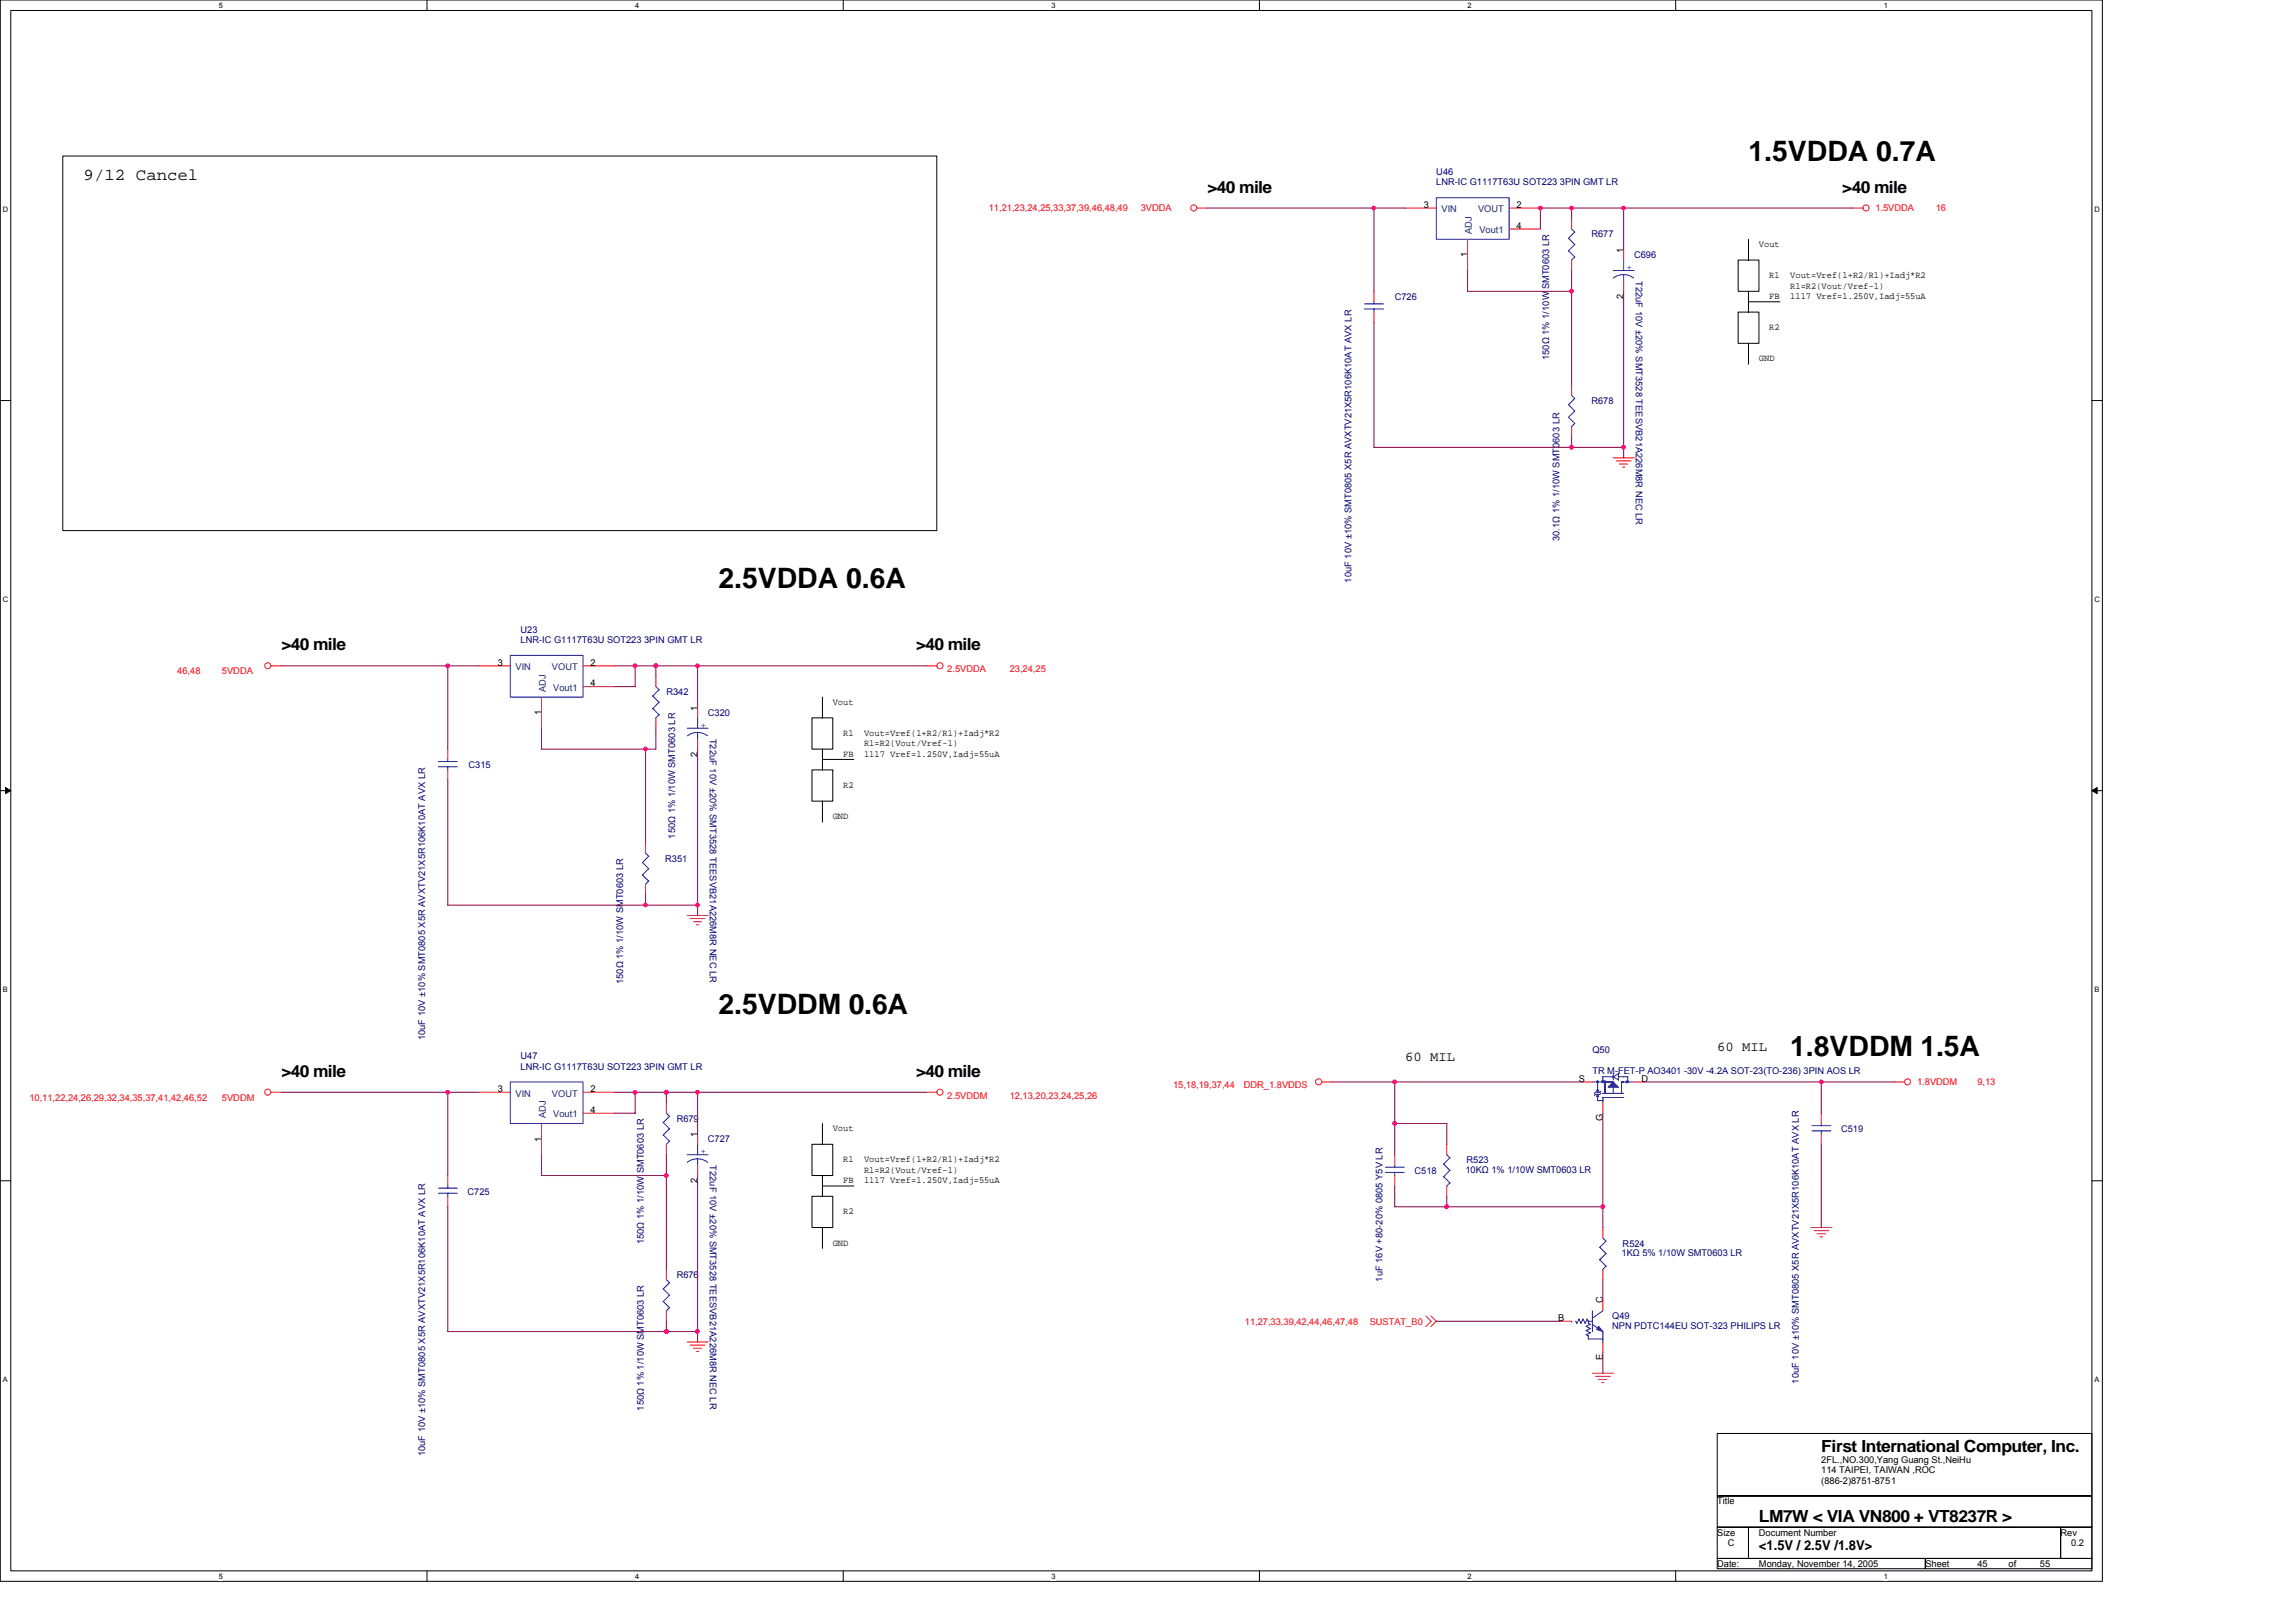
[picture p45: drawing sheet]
<svg xmlns="http://www.w3.org/2000/svg" width="297mm" height="210mm" viewBox="0 0 297 210" stroke-linecap="round" stroke-linejoin="round" font-family="sans-serif">
<defs><g id="words">
<g font-size="3.6">
<text x="226.2" y="20.9">1.5VDDA 0.7A</text>
<text x="92.9" y="76.1">2.5VDDA 0.6A</text>
<text x="92.9" y="131.3">2.5VDDM 0.6A</text>
<text x="231.6" y="136.7">1.8VDDM 1.5A</text>
</g>
<g font-size="2.2">
<text x="10.8" y="23.3">9/12 Cancel</text>
<text x="156.2" y="24.9">&gt;40 mile</text>
<text x="238.3" y="24.9">&gt;40 mile</text>
<text x="36.4" y="84.1">&gt;40 mile</text>
<text x="118.5" y="84.1">&gt;40 mile</text>
<text x="36.4" y="139.3">&gt;40 mile</text>
<text x="118.5" y="139.3">&gt;40 mile</text>
<text x="235.6" y="187.9">First International Computer, Inc.</text>
<text x="227.6" y="197">LM7W &lt; VIA VN800 + VT8237R &gt;</text>
</g>
<g font-size="1.8">
<text x="181.8" y="137.4">60 MIL</text>
<text x="222.2" y="136">60 MIL</text>
<text x="227.6" y="200.6">&lt;1.5V / 2.5V /1.8V&gt;</text>
</g>
<g font-size="1.2" fill="#000080">
<text x="185.8" y="22.6">U46</text>
<text x="185.8" y="24">LNR-IC G1117T63U SOT223 3PIN GMT LR</text>
<text x="205.9" y="30.7">R677</text>
<text x="211.4" y="33.4">C696</text>
<text x="180.4" y="38.8">C726</text>
<text x="211.6" y="36.4" transform="rotate(90 211.6 36.4)">T22uF 10V ±20% SMT3528 TEESVB21A226M8R NEC LR</text>
<text x="200.4" y="46.6" transform="rotate(-90 200.4 46.6)">150Ω 1% 1/10W SMT0603 LR</text>
<text x="205.9" y="52.3">R678</text>
<text x="201.8" y="70" transform="rotate(-90 201.8 70)">30.1Ω 1% 1/10W SMT0603 LR</text>
<text x="174.8" y="75.4" transform="rotate(-90 174.8 75.4)">10uF 10V ±10% SMT0805 X5R AVXTV21X5R106K10AT AVX LR</text>
<text x="67.3" y="81.9">U23</text>
<text x="67.3" y="83.2">LNR-IC G1117T63U SOT223 3PIN GMT LR</text>
<text x="86.2" y="90">R342</text>
<text x="91.6" y="92.6">C320</text>
<text x="91.8" y="95.6" transform="rotate(90 91.8 95.6)">T22uF 10V ±20% SMT3528 TEESVB21A226M8R NEC LR</text>
<text x="60.6" y="99.4">C315</text>
<text x="86.1" y="111.5">R351</text>
<text x="87.3" y="108.5" transform="rotate(-90 87.3 108.5)">150Ω 1% 1/10W SMT0603 LR</text>
<text x="80.6" y="127.4" transform="rotate(-90 80.6 127.4)">150Ω 1% 1/10W SMT0603 LR</text>
<text x="55" y="134.6" transform="rotate(-90 55 134.6)">10uF 10V ±10% SMT0805 X5R AVXTV21X5R106K10AT AVX LR</text>
<text x="67.3" y="137.1">U47</text>
<text x="206" y="136.3">Q50</text>
<text x="67.3" y="138.4">LNR-IC G1117T63U SOT223 3PIN GMT LR</text>
<text x="206" y="139">TR M-FET-P AO3401 -30V -4.2A SOT-23(TO-236) 3PIN AOS LR</text>
<text x="87.5" y="145.2">R679</text>
<text x="91.6" y="147.8">C727</text>
<text x="238.2" y="146.5">C519</text>
<text x="60.5" y="154.6">C725</text>
<text x="91.8" y="150.8" transform="rotate(90 91.8 150.8)">T22uF 10V ±20% SMT3528 TEESVB21A226M8R NEC LR</text>
<text x="183" y="151.9">C518</text>
<text x="189.6" y="151.7">10KΩ 1% 1/10W SMT0603 LR</text>
<text x="189.7" y="150.5">R523</text>
<text x="83.3" y="161" transform="rotate(-90 83.3 161)">150Ω 1% 1/10W SMT0603 LR</text>
<text x="209.9" y="161.3">R524</text>
<text x="87.5" y="165.4">R676</text>
<text x="178.9" y="165.9" transform="rotate(-90 178.9 165.9)">1uF 16V +80-20% 0805 Y5V LR</text>
<text x="209.8" y="162.5">1KΩ 5% 1/10W SMT0603 LR</text>
<text x="208.6" y="170.7">Q49</text>
<text x="208.6" y="171.9">NPN PDTC144EU SOT-323 PHILIPS LR</text>
<text x="232.7" y="179" transform="rotate(-90 232.7 179)">10uF 10V ±10% SMT0805 X5R AVXTV21X5R106K10AT AVX LR</text>
<text x="83.3" y="182.6" transform="rotate(-90 83.3 182.6)">150Ω 1% 1/10W SMT0603 LR</text>
<text x="55" y="188.5" transform="rotate(-90 55 188.5)">10uF 10V ±10% SMT0805 X5R AVXTV21X5R106K10AT AVX LR</text>
</g>
<g font-size="1.2" fill="#f00">
<text x="127.9" y="27.4">11,21,23,24,25,33,37,39,46,48,49</text>
<text x="147.6" y="27.4">3VDDA</text>
<text x="242.6" y="27.4">1.5VDDA</text>
<text x="250.4" y="27.4">16</text>
<text x="22.9" y="87.3">46,48</text>
<text x="28.7" y="87.3">5VDDA</text>
<text x="122.6" y="87">2.5VDDA</text>
<text x="130.6" y="87">23,24,25</text>
<text x="3.8" y="142.5">10,11,22,24,26,29,32,34,35,37,41,42,46,52</text>
<text x="28.7" y="142.5">5VDDM</text>
<text x="122.6" y="142.2">2.5VDDM</text>
<text x="130.6" y="142.2">12,13,20,23,24,25,26</text>
<text x="151.8" y="140.8">15,18,19,37,44</text>
<text x="160.9" y="140.8">DDR_1.8VDDS</text>
<text x="248" y="140.4">1.8VDDM</text>
<text x="255.8" y="140.4">9,13</text>
<text x="161.1" y="171.4">11,27,33,39,42,44,46,47,48</text>
<text x="177.2" y="171.4">SUSTAT_B0</text>
</g>
<g font-size="1.2">
<text x="184.2" y="26.9">3</text>
<text x="196.2" y="26.9">2</text>
<text x="196.2" y="29.6">4</text>
<text x="189.8" y="33.3" transform="rotate(-90 189.8 33.3)">1</text>
<text x="210" y="32.7" transform="rotate(-90 210 32.7)">1</text>
<text x="227.6" y="31.9">Vout</text>
<text x="228.9" y="36">R1</text>
<text x="231.6" y="36">Vout=Vref(1+R2/R1)+Iadj*R2</text>
<text x="210" y="38.7" transform="rotate(-90 210 38.7)">2</text>
<text x="228.9" y="38.7">FB</text>
<text x="231.6" y="37.3">R1=R2(Vout/Vref-1)</text>
<text x="231.6" y="38.7">1117 Vref=1.250V,Iadj=55uA</text>
<text x="227.6" y="46.8">GND</text>
<text x="228.9" y="42.7">R2</text>
<text x="64.4" y="86.1">3</text>
<text x="76.4" y="86.1">2</text>
<text x="76.4" y="88.8">4</text>
<text x="70" y="92.6" transform="rotate(-90 70 92.6)">1</text>
<text x="90.2" y="91.9" transform="rotate(-90 90.2 91.9)">1</text>
<text x="107.7" y="91.2">Vout</text>
<text x="109.1" y="95.2">R1</text>
<text x="111.8" y="95.2">Vout=Vref(1+R2/R1)+Iadj*R2</text>
<text x="90.2" y="97.9" transform="rotate(-90 90.2 97.9)">2</text>
<text x="109.1" y="97.9">FB</text>
<text x="109.1" y="101.9">R2</text>
<text x="111.8" y="97.9">1117 Vref=1.250V,Iadj=55uA</text>
<text x="111.8" y="96.6">R1=R2(Vout/Vref-1)</text>
<text x="107.7" y="106">GND</text>
<text x="64.4" y="141.3">3</text>
<text x="76.4" y="141.3">2</text>
<text x="204.3" y="140">S</text>
<text x="212.4" y="140">D</text>
<text x="70" y="147.7" transform="rotate(-90 70 147.7)">1</text>
<text x="76.4" y="144">4</text>
<text x="90.2" y="147.1" transform="rotate(-90 90.2 147.1)">1</text>
<text x="107.7" y="146.4">Vout</text>
<text x="207.3" y="145.1" transform="rotate(-90 207.3 145.1)">G</text>
<text x="90.2" y="153.1" transform="rotate(-90 90.2 153.1)">2</text>
<text x="109.1" y="153.1">FB</text>
<text x="109.1" y="150.4">R1</text>
<text x="111.8" y="151.8">R1=R2(Vout/Vref-1)</text>
<text x="111.8" y="150.4">Vout=Vref(1+R2/R1)+Iadj*R2</text>
<text x="111.8" y="153.1">1117 Vref=1.250V,Iadj=55uA</text>
<text x="107.7" y="161.2">GND</text>
<text x="109.1" y="157.1">R2</text>
<text x="201.6" y="171">B</text>
<text x="207.3" y="168.7" transform="rotate(-90 207.3 168.7)">C</text>
<text x="207.3" y="176" transform="rotate(-90 207.3 176)">E</text>
<text x="235.6" y="189.3">2FL.,NO.300,Yang Guang St.,NeiHu</text>
<text x="235.6" y="190.6">114 TAIPEI, TAIWAN ,ROC</text>
<text x="222.2" y="194.7">Title</text>
<text x="235.6" y="192">(886-2)8751-8751</text>
<text x="222.2" y="198.7">Size</text>
<text x="222.2" y="202.8">Date:</text>
<text x="223.5" y="200.1">C</text>
<text x="227.6" y="198.7">Document Number</text>
<text x="227.6" y="202.8">Monday, November 14, 2005</text>
<text x="249.1" y="202.8">Sheet</text>
<text x="255.8" y="202.8">45</text>
<text x="259.9" y="202.8">of</text>
<text x="263.9" y="202.8">55</text>
<text x="266.6" y="198.7">Rev</text>
<text x="267.9" y="200.1">0.2</text>
</g>
<g font-size="1.2" fill="#004080">
<text x="186.5" y="27.5">VIN</text>
<text x="191.2" y="27.5">VOUT</text>
<text x="190.4" y="30.3" transform="rotate(-90 190.4 30.3)">ADJ</text>
<text x="191.4" y="30.2">Vout1</text>
<text x="66.7" y="86.7">VIN</text>
<text x="70.6" y="89.5" transform="rotate(-90 70.6 89.5)">ADJ</text>
<text x="71.4" y="86.7">VOUT</text>
<text x="71.6" y="89.4">Vout1</text>
<text x="66.7" y="141.9">VIN</text>
<text x="71.4" y="141.9">VOUT</text>
<text x="70.6" y="144.7" transform="rotate(-90 70.6 144.7)">ADJ</text>
<text x="71.6" y="144.6">Vout1</text>
</g>
<g font-size="1.2" fill="#00f">
<text x="210.5" y="34.9">+</text>
<text x="90.7" y="94.1">+</text>
<text x="90.7" y="149.3">+</text>
</g>
<g font-size="1">
<text x="28.3" y="1">5</text>
<text x="82.2" y="1">4</text>
<text x="136" y="1">3</text>
<text x="189.9" y="1">2</text>
<text x="243.7" y="1">1</text>
<text x=".4" y="27.4">D</text>
<text x="271" y="27.4">D</text>
<text x=".4" y="77.9">C</text>
<text x="271" y="77.9">C</text>
<text x=".4" y="128.4">B</text>
<text x="271" y="128.4">B</text>
<text x=".4" y="178.9">A</text>
<text x="271" y="178.9">A</text>
<text x="28.3" y="204.3">5</text>
<text x="82.2" y="204.3">4</text>
<text x="136" y="204.3">3</text>
<text x="189.9" y="204.3">2</text>
<text x="243.7" y="204.3">1</text>
</g>
</g></defs>
<path d="M0 0h272v204.6h-272zM1.4 1.4h269.2v201.9h-269.2z" fill="none" stroke="#000" stroke-width=".13"/>
<g fill="#fff">
<path d="M28.3 .1h.5v1.1h-.5z"/>
<path d="M28.3 203.4h.5v1.1h-.5z"/>
</g>
<path d="M55.2 0v1.4M55.2 203.3v1.3" fill="none" stroke="#000" stroke-width=".13"/>
<g fill="#fff">
<path d="M82.2 .1h.5v1.1h-.5z"/>
<path d="M82.2 203.4h.5v1.1h-.5z"/>
</g>
<path d="M109.1 0v1.4M109.1 203.3v1.3" fill="none" stroke="#000" stroke-width=".13"/>
<g fill="#fff">
<path d="M136 .1h.5v1.1h-.5z"/>
<path d="M136 203.4h.5v1.1h-.5z"/>
</g>
<path d="M162.9 0v1.4M162.9 203.3v1.3" fill="none" stroke="#000" stroke-width=".13"/>
<g fill="#fff">
<path d="M189.9 .1h.5v1.1h-.5z"/>
<path d="M189.9 203.4h.5v1.1h-.5z"/>
</g>
<path d="M216.8 0v1.4M216.8 203.3v1.3" fill="none" stroke="#000" stroke-width=".13"/>
<g fill="#fff">
<path d="M243.7 .1h.5v1.1h-.5z"/>
<path d="M243.7 203.4h.5v1.1h-.5z"/>
<path d="M.4 26.6h.7v1h-.7z"/>
<path d="M271 26.6h.6v1h-.6z"/>
<path d="M.4 77.1h.7v1h-.7z"/>
<path d="M271 77.1h.6v1h-.6z"/>
</g>
<path d="M0 51.8h1.4M270.6 51.8h1.4" fill="none" stroke="#000" stroke-width=".13"/>
<g fill="#fff">
<path d="M.4 127.6h.6v1h-.6z"/>
<path d="M271 127.6h.6v1h-.6z"/>
</g>
<path d="M0 102.3h1.4M270.6 102.3h1.4" fill="none" stroke="#000" stroke-width=".13"/>
<path d="M.7 101.9l.7 .4-.7 .4zM270.6 102.3l.7-.4v.8z" fill="#000" stroke="#000" stroke-width=".13"/>
<g fill="#fff">
<path d="M.4 178h.6v1.1h-.6z"/>
<path d="M271 178h.6v1.1h-.6z"/>
</g>
<g fill="none" stroke="#000" stroke-width=".13">
<path d="M8.1 20.2h113.1v48.5h-113.1zM224.9 33.7h2.7v4h-2.7zM226.2 31v2.7M226.2 37.7v2.7M226.2 39.1h4.1M224.9 40.4h2.7v4h-2.7zM226.2 44.4v2.7M105 99.6h2.7v4.1h-2.7zM105 92.9h2.7v4h-2.7zM106.4 90.2v2.7M106.4 96.9v2.8M106.4 98.3h4.1"/>
<path d="M106.4 103.7v2.7M0 152.8h1.4M105 148.1h2.7v4h-2.7zM105 154.8h2.7v4.1h-2.7zM106.4 145.4v2.7M106.4 152.1v2.7M106.4 158.9v2.7M106.4 153.5h4.1M270.6 152.8h1.4M222.2 185.5h48.4v8.1h-48.4zM222.2 193.6h48.4v4h-48.4zM222.2 197.6h4v4.1h-4z"/>
<path d="M226.2 197.6h40.4v4.1h-40.4zM266.6 197.6h4v4.1h-4zM222.2 201.7h26.9v1.3h-26.9zM249.1 201.7h21.5v1.3h-21.5z"/>
</g>
<g fill="none" stroke="#f00" stroke-width=".13">
<path d="M154.8 26.9h1.4M177.8 37.7v1.4M181.8 26.9h4M189.9 31v4M195.2 26.9h4.1M195.2 29.6h4.1M203.3 28.3v1.3M203.3 33.7v1.3M210.1 32.3v1.4M210.1 36.4v1.3M239.7 26.9h1.3M177.8 40.4v1.3"/>
<path d="M203.3 49.8v1.4M203.3 55.2v1.4M208.7 59.2h2.7M209.1 59.6h1.9M209.5 60h1.1M209.9 60.5h.3M35 86.2h1.4M57.9 96.9v1.4M57.9 99.6v1.4M62 86.2h4M70.1 90.2v4M75.4 86.2h4.1"/>
<path d="M75.4 88.9h4.1M84.9 87.5v1.4M84.9 92.9v1.3M90.3 91.5v1.4M90.3 95.6v1.3M119.9 86.2h1.3M83.5 109.1v1.3M83.5 114.4v1.4M88.9 118.5h2.7M89.3 118.9h1.9M89.7 119.3h1.1M90.1 119.7h.3"/>
<path d="M35 141.4h1.4M57.9 152.1v1.4M57.9 154.8v1.4M62 141.4h4M70.1 145.4v4M75.4 141.4h4.1M75.4 144.1h4.1M86.2 142.7v1.4M86.2 148.1v1.3M90.3 146.7v1.4M90.3 150.8v1.3M119.9 141.4h1.3"/>
<path d="M171 140h1.4M180.4 149.4v1.4M180.4 152.1v1.4M187.2 148.1v1.3M187.2 153.5v1.3M204.7 140h1.3M207.4 142.7v1.4M207.4 158.9v1.3M211.4 140h1.3M234.3 158.9h2.7M234.7 159.3h1.9M235.1 159.7h1.1"/>
<path d="M235.6 144.1v1.3M235.6 146.7v1.4M245.1 140h1.3M86.2 164.3v1.3M86.2 169.6v1.4M88.9 173.7h2.7M89.3 174.1h1.9M89.7 174.5h1.1M90.1 174.9h.3M184.5 170.3l.6 .7-.6 .7M185.1 170.3l.7 .7-.7 .7M202 171h1.3"/>
<path d="M206 177.7h2.7M206.4 178.1h1.9M206.8 178.5h1.1M207.2 178.9h.3M207.4 164.3v1.3M207.4 168.3v1.3M207.4 173.7v1.3M235.5 160.1h.3"/>
<circle cx="154.4" cy="26.9" r=".39"/>
<circle cx="241.4" cy="26.9" r=".39"/>
<circle cx="34.6" cy="86.2" r=".39"/>
<circle cx="121.6" cy="86.2" r=".4"/>
<circle cx="34.6" cy="141.3" r=".39"/>
<circle cx="121.6" cy="141.3" r=".4"/>
<circle cx="170.6" cy="140" r=".4"/>
<circle cx="246.8" cy="140" r=".39"/>
</g>
<g fill="none" stroke="#00f" stroke-width=".13">
<path d="M176.5 40h2.5M176.5 39.3h2.5M177.8 39.1v.2M177.8 40v.4M185.8 25.6h9.4v5.4h-9.4zM202.9 30.8l.8 .9M202.9 32.4l.8 .9M203.3 29.6l.4 .5M203.7 30l-.8 .9M203.7 31.6l-.8 .9M203.7 33.3l-.4 .4M208.7 35h2.7"/>
<path d="M208.7 36a2.05 2.05 0 0 1 1.3-.5h.1a2.14 2.14 0 0 1 1.3 .5M210.1 33.7v1.3M210.1 35.5v.9M202.9 52.4l.8 .8M202.9 54l.8 .8M203.3 51.2l.4 .4M203.7 51.6l-.8 .8M203.7 53.2l-.8 .8M203.7 54.8l-.4 .4M56.7 99.2h2.5M56.7 98.6h2.5M57.9 98.3v.3"/>
<path d="M57.9 99.2v.4M66 84.8h9.4v5.4h-9.4zM84.5 90.1l.8 .8M84.5 91.7l.8 .8M84.9 88.9l.4 .4M85.3 89.3l-.9 .8M85.3 90.9l-.9 .8M85.3 92.5l-.5 .4M88.9 94.2h2.7M90.3 92.9v1.4M90.3 94.8v.8M91.5 95.2a2.17 2.17 0 0 0-2.6 0"/>
<path d="M83.1 111.6l.8 .8-.8 .8M83.1 113.2l.8 .8M83.5 110.4l.4 .4M83.9 110.8l-.8 .8M83.9 114l-.4 .4M206.7 140v1.1M207.2 139.9l.1 .1zM207.6 140v1.5M208.7 139.4l.7-.5v.9l-.7-.5h-1.3v.7M208.7 138.9v.9M209.4 139.3h1.2M210.6 139.3v.7"/>
<path d="M56.7 154.4h2.5M56.7 153.8h2.5M57.9 153.5v.3M57.9 154.4v.4M66 140h9.4v5.4h-9.4zM85.8 145.3l.8 .8M85.8 146.9l.8 .8M86.2 144.1l.4 .4M86.6 144.5l-.8 .8M86.6 146.1l-.8 .8M86.6 147.7l-.4 .4M88.9 149.4h2.7"/>
<path d="M88.9 150.4a2.16 2.16 0 0 1 2.6 0M90.3 148.1v1.4M90.3 150v.8M179.2 151.7h2.5M179.2 151h2.5M180.4 150.8v.3M180.4 151.7v.4M186.8 150.6l.8 .9-.9 .8M186.8 152.3l.8 .8M187.2 149.4l.4 .5-.9 .8M187.6 153.1l-.4 .4M206 140h2.7"/>
<path d="M206.4 141.4l-.1 .1M206.5 141.9h.3M206.5 141.1h.3M206.6 141.1l.1 .3M206.7 141.6l.1 .3M206.7 141.9v.6l.7-.1M206.7 141.6l-.1 .3M206.8 141.1l-.1 .3M207 141.6h-.6l-.1 .2M207.1 141.2l-.1 .2h-.6M207.1 141.5l-.1 .1M207.3 141.5h2.8"/>
<path d="M208.7 140.7v.8M209.8 140h1.6M209.8 140v1.5M210.1 142h-2.7v.7M234.4 146.3h2.5M234.4 145.7h2.5M235.6 145.4v.3M235.6 146.3v.4M85.8 166.8l.8 .8M85.8 168.4l.8 .8M86.2 165.6l.4 .4M86.6 166l-.8 .8"/>
<path d="M86.6 167.6l-.8 .8M86.6 169.2l-.4 .5M203.3 171h.1M203.8 171l.2 .2M204.3 170.7l.2 .5M204.3 170.7l-.3 .6M204.8 170.7l.3 .5M204.8 170.7l-.3 .6M205.2 171.6l.6 .3M205.2 172.2l.6 .3M205.2 172.7l.3 .2M205.3 170.7l.2 .3"/>
<path d="M205.3 170.7l-.2 .6M205.5 171h.5M205.5 171v.3M205.5 172.9v.4M205.5 171.2l.3 .2M205.5 173.3h1.9M205.7 171.4l-.5 .3M205.7 171.9l-.5 .3M205.7 172.5l-.5 .2M206 171.4l1.4 .9M206 169.6v2.7M207 161.4l.8 .8"/>
<path d="M207 163l.8 .9M207.4 169.6l-1.4 1M207.4 172.3v1.4M207.4 160.2l.4 .4M207.8 160.6l-.9 .8M207.8 162.2l-.9 .8M207.8 163.9l-.5 .4"/>
</g>
<g fill="#00f" stroke="#00f" stroke-width=".13">
<path d="M206.8 171.6l.6 .7-.8-.3z" fill-rule="evenodd"/>
<path d="M208.7 140l.7 .7h-1.4z" fill-rule="evenodd"/>
<path d="M210.4 139.9h.3v.1l-.2 .1-.2-.1z" fill-rule="evenodd"/>
<path d="M206.6 139.9h.2v.2h-.2z" fill-rule="evenodd"/>
<path d="M207.5 139.9h.2v.2h-.2z" fill-rule="evenodd"/>
<path d="M207.3 139.9h.1v.2h-.1z" fill-rule="evenodd"/>
</g>
<g fill="none" stroke="#800040" stroke-width=".13">
<path d="M156.2 26.9h25.6M177.8 26.9v10.8M189.9 35v2.7h13.4M203.3 26.9v1.4M203.3 35v14.8M210.1 26.9v5.4M210.1 37.7v21.6M239.7 26.9h-40.4v2.7M177.8 41.7v16.2M177.8 57.9h32.3M203.3 56.6v1.3M36.4 86.2h25.6"/>
<path d="M57.9 86.2v10.8M70.1 94.2v2.8M79.5 86.2h40.4M79.5 88.9h2.7M82.2 86.1v2.8M83.5 96.9v12.2M84.9 86.1v1.4M84.9 94.2v2.7h-14.9M90.3 86.2v5.4M90.3 96.9v21.6M57.9 101v16.2l32.4-.1M83.5 115.8v1.4"/>
<path d="M180.4 140v9.5M36.4 141.4h25.6M57.9 141.4v10.7M57.9 156.2v16.1h32.4M70 152.1h16.2M70.1 149.4v2.7M79.5 141.4h40.4M79.5 144.1h2.7M82.2 141.3v2.8M86.2 141.3v1.4M86.2 149.4v14.9M90.3 141.4v5.4"/>
<path d="M90.3 152.1v21.6M172.4 140h32.3M180.4 153.5v2.7M180.4 156.2h27M180.4 145.4h6.8M187.2 145.4v2.7M187.2 154.8v1.4M207.4 144.1v14.8M212.7 140h32.4M235.6 140v4.1M235.6 148.1v10.8M86.2 171v1.3"/>
<path d="M185.8 171h16.2M207.4 165.6v2.7M207.4 175v2.7"/>
</g>
<g fill="#f0f" stroke="#f0f" stroke-width=".13">
<circle cx="177.7" cy="26.9" r=".25"/>
<circle cx="203.3" cy="26.9" r=".26"/>
<circle cx="210" cy="26.9" r=".26"/>
<circle cx="203.3" cy="37.7" r=".27"/>
<circle cx="235.6" cy="140" r=".26"/>
<circle cx="180.4" cy="140" r=".27"/>
<circle cx="187.2" cy="156.2" r=".27"/>
<circle cx="207.4" cy="156.2" r=".27"/>
<circle cx="180.4" cy="145.4" r=".27"/>
<circle cx="57.9" cy="141.4" r=".26"/>
<circle cx="90.2" cy="172.3" r=".26"/>
<circle cx="84.8" cy="86.2" r=".27"/>
<circle cx="90.2" cy="86.2" r=".26"/>
<circle cx="57.9" cy="86.2" r=".27"/>
<circle cx="83.5" cy="96.9" r=".25"/>
<circle cx="90.2" cy="141.3" r=".25"/>
<circle cx="203.3" cy="57.9" r=".27"/>
<circle cx="90.2" cy="117.1" r=".25"/>
<circle cx="210" cy="57.9" r=".27"/>
<circle cx="86.2" cy="172.3" r=".27"/>
<circle cx="83.5" cy="117.1" r=".25"/>
<circle cx="86.2" cy="152.1" r=".27"/>
<circle cx="86.2" cy="141.4" r=".26"/>
<circle cx="82.2" cy="141.4" r=".26"/>
<circle cx="82.2" cy="86.2" r=".27"/>
<circle cx="199.3" cy="26.9" r=".26"/>
</g>
<use href="#words"/>
</svg>
